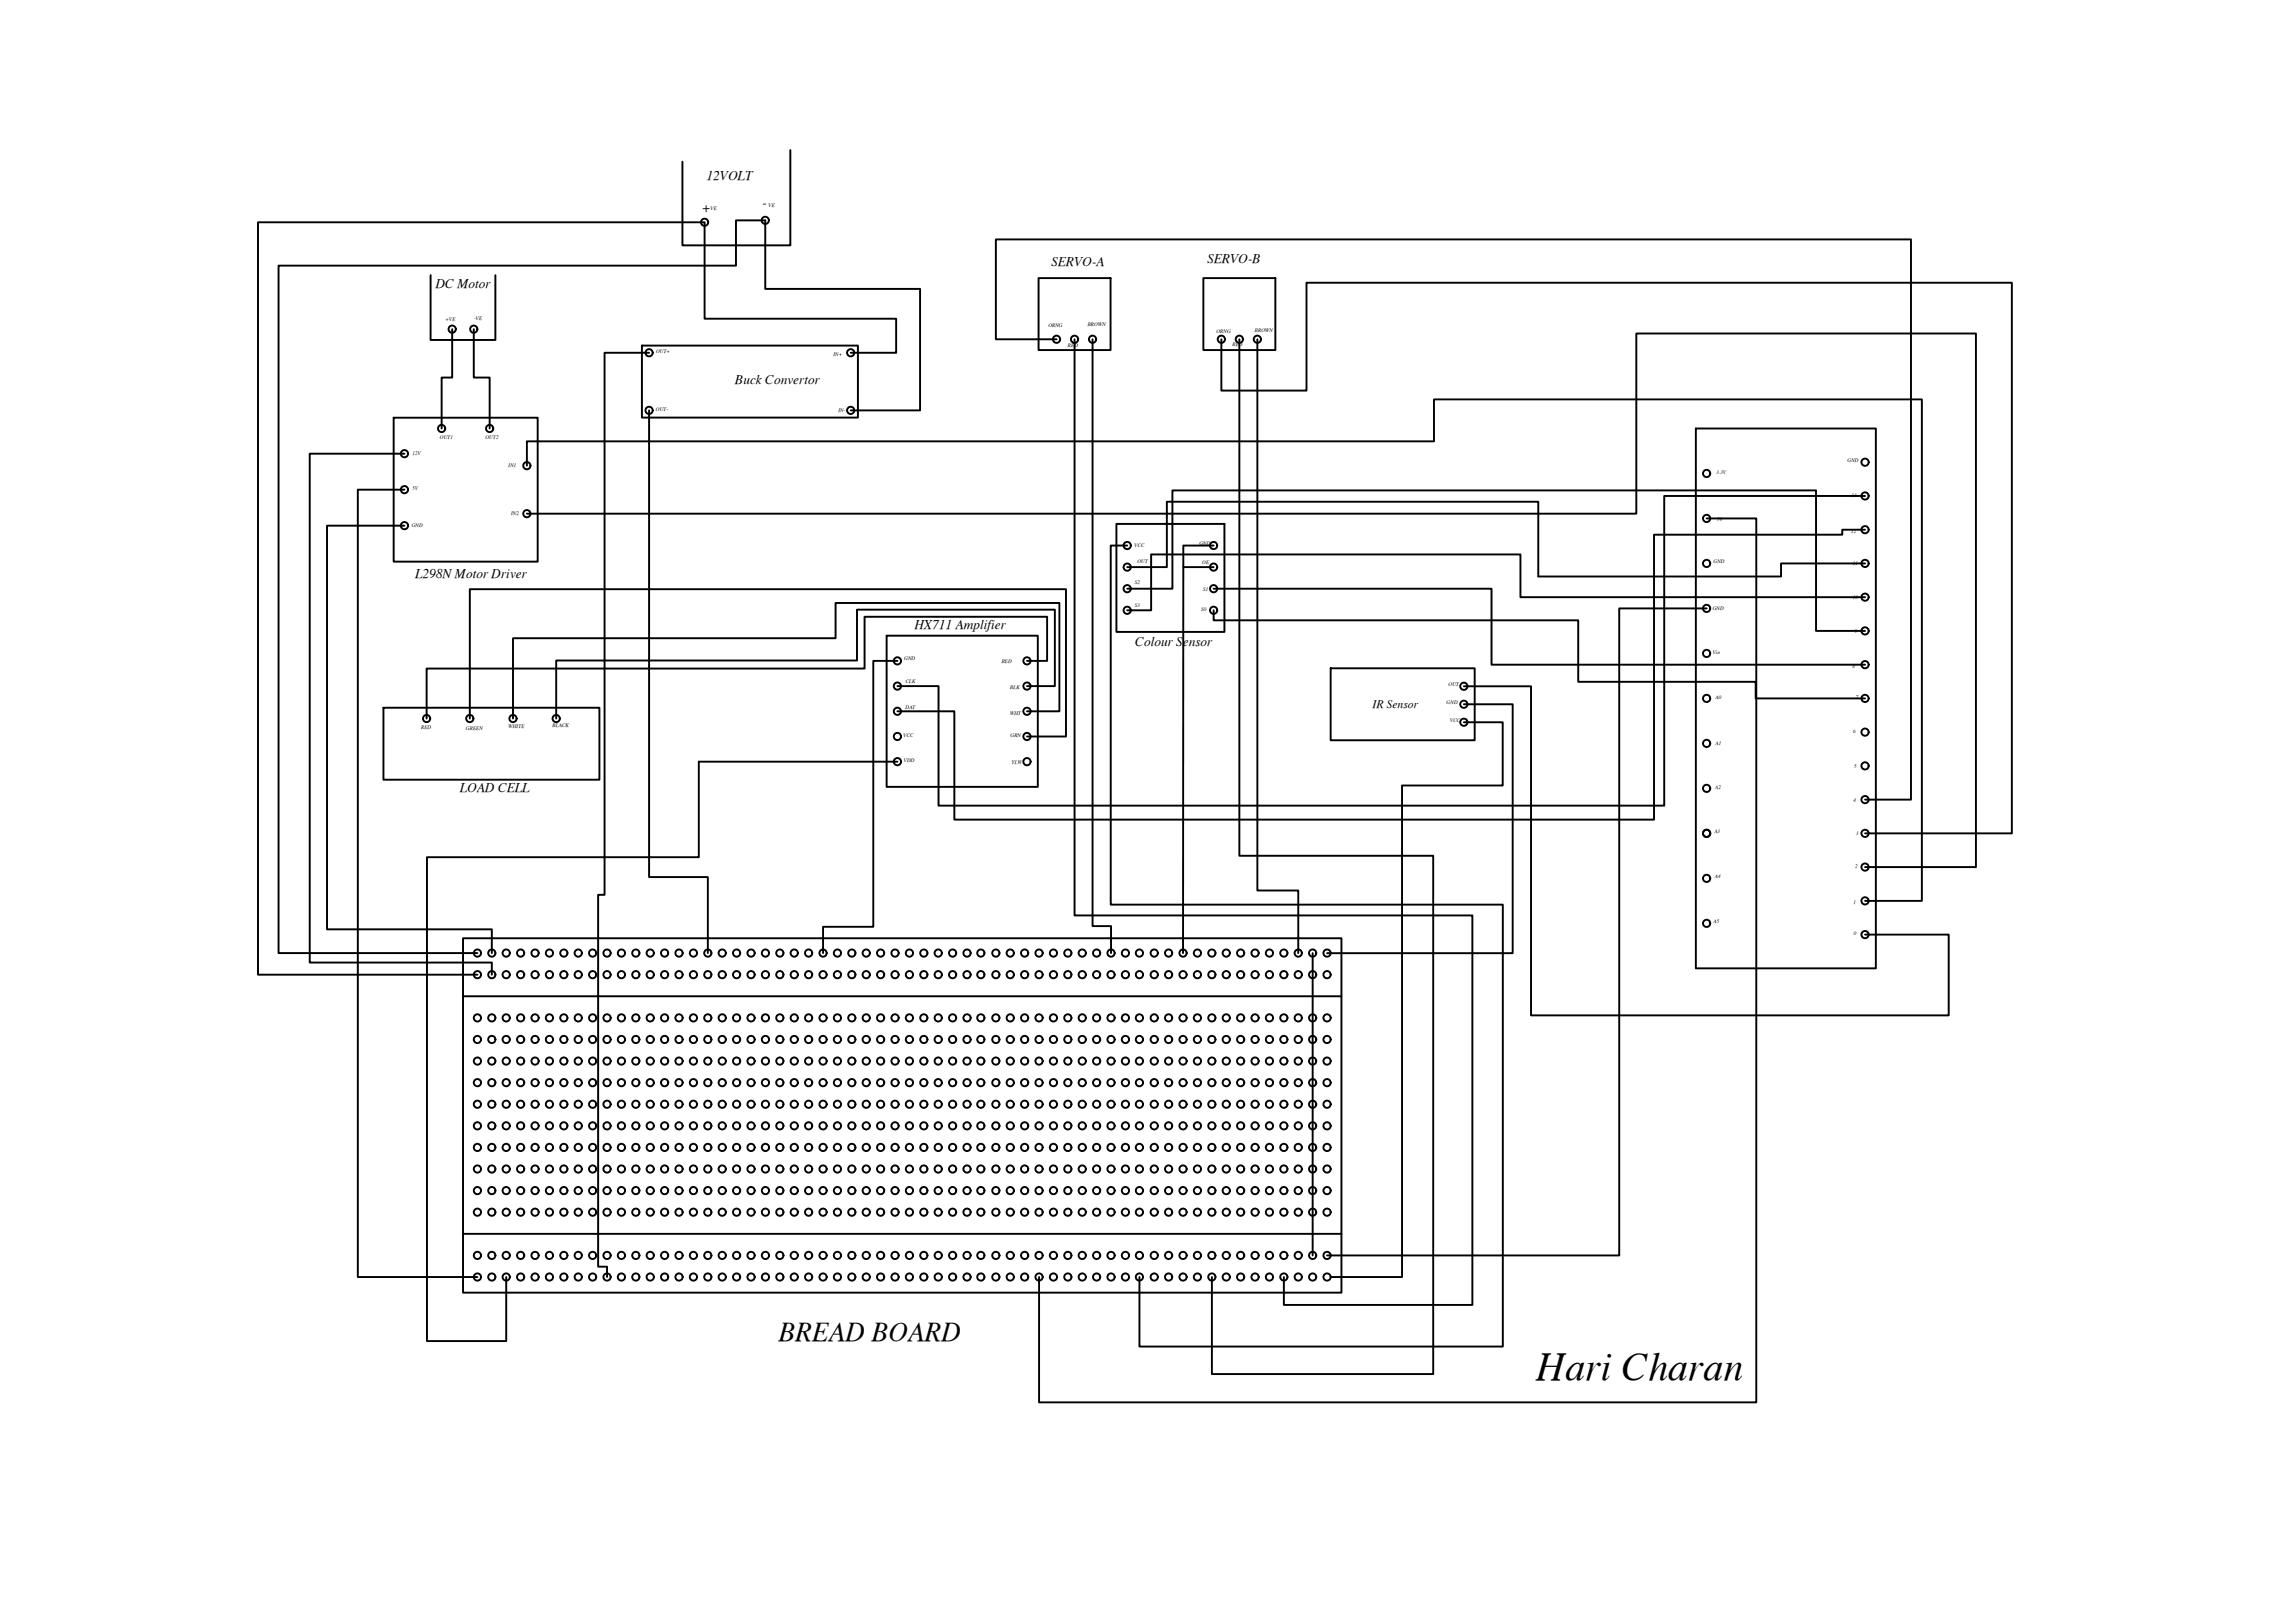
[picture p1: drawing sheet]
<svg xmlns="http://www.w3.org/2000/svg" width="297mm" height="210mm" viewBox="0 0 297 210" stroke-linecap="round" stroke-linejoin="round" font-family="sans-serif">
<defs><g id="words">
<text font-size="5.1" x="198.8" y="178.6">Hari Charan</text>
<text font-size="3.5" x="100.8" y="173.6">BREAD BOARD</text>
<g font-size="1.7">
<text x="91.5" y="23.4">12VOLT</text>
<text x="90.8" y="27.4">+</text>
<text x="98.6" y="26.8">-</text>
<text x="136" y="34.4">SERVO-A</text>
<text x="156.2" y="34.1">SERVO-B</text>
<text x="56.4" y="37.2">DC Motor</text>
<text x="95.1" y="49.7">Buck Convertor</text>
<text x="53.7" y="74.8">L298N Motor Driver</text>
<text x="118.3" y="81.4">HX711 Amplifier</text>
<text x="146.9" y="83.6">Colour Sensor</text>
<text x="59.5" y="102.5">LOAD CELL</text>
</g>
<text font-size="1.5" x="177.6" y="91.7">IR Sensor</text>
<g font-size=".7">
<text x="91.9" y="27.1">VE</text>
<text x="99.4" y="26.7">VE</text>
<text x="57.6" y="41.5">+VE</text>
<text x="61.3" y="41.4">-VE</text>
<text x="84.9" y="45.7">OUT+</text>
<text x="107.8" y="46">IN+</text>
<text x="135.6" y="42.3">ORNG</text>
<text x="138.2" y="44.9">RED</text>
<text x="140.7" y="42.2">BROWN</text>
<text x="157.4" y="43">ORNG</text>
<text x="159.4" y="44.8">RED</text>
<text x="162.3" y="42.9">BROWN</text>
<text x="84.9" y="53.2">OUT-</text>
<text x="108.5" y="53.3">IN-</text>
<text x="53.4" y="58.8">12V</text>
<text x="56.9" y="56.8">OUT1</text>
<text x="62.8" y="56.8">OUT2</text>
<text x="239" y="59.9">GND</text>
<text x="53.3" y="63.5">5V</text>
<text x="65.8" y="60.5">IN1</text>
<text x="222.1" y="61.3">3.3V</text>
<text x="239.6" y="64.4">13</text>
<text x="53.3" y="68.1">GND</text>
<text x="66.1" y="66.6">IN2</text>
<text x="146.8" y="70.8">VCC</text>
<text x="155.2" y="70.5">GND</text>
<text x="222.1" y="67.5">5V</text>
<text x="239.5" y="68.9">12</text>
<text x="146.8" y="75.6">S2</text>
<text x="147.2" y="72.9">OUT</text>
<text x="155.5" y="73">OE</text>
<text x="155.7" y="76.4">S1</text>
<text x="221.7" y="72.8">GND</text>
<text x="239.7" y="77.5">10</text>
<text x="239.7" y="73.1">11</text>
<text x="146.8" y="78.5">S3</text>
<text x="155.4" y="79.1">S0</text>
<text x="221.6" y="78.9">GND</text>
<text x="239.9" y="81.9">9</text>
<text x="117" y="85.4">GND</text>
<text x="117.2" y="88.4">CLK</text>
<text x="129.6" y="85.8">RED</text>
<text x="130.7" y="89.2">BLK</text>
<text x="187.4" y="88.8">OUT</text>
<text x="221.6" y="84.6">Vin</text>
<text x="239.7" y="86.5">8</text>
<text x="54.5" y="94.4">RED</text>
<text x="60.3" y="94.4">GREEN</text>
<text x="65.8" y="94.2">WHITE</text>
<text x="71.5" y="94.1">BLACK</text>
<text x="116.9" y="95.4">VCC</text>
<text x="117.1" y="91.8">DAT</text>
<text x="130.7" y="92.5">WHT</text>
<text x="130.7" y="95.4">GRN</text>
<text x="187.2" y="91.1">GND</text>
<text x="187.6" y="93.5">VCC</text>
<text x="221.9" y="90.5">A0</text>
<text x="239.7" y="94.8">6</text>
<text x="240.1" y="90.5">7</text>
<text x="116.9" y="98.6">VDD</text>
<text x="130.9" y="98.9">YLW</text>
<text x="221.9" y="96.4">A1</text>
<text x="239.9" y="99.4">5</text>
<text x="221.8" y="107.8">A3</text>
<text x="221.9" y="102.1">A2</text>
<text x="239.8" y="103.7">4</text>
<text x="221.9" y="113.6">A4</text>
<text x="240" y="112.3">2</text>
<text x="240.1" y="108.1">3</text>
<text x="221.7" y="119.5">A5</text>
<text x="239.8" y="116.9">1</text>
<text x="239.9" y="121">0</text>
</g>
</g></defs>
<!-- layer: 0 -->
<g fill="none" stroke="#000" stroke-width=".25">
<path d="M102.2 19.4v12.4h-13.9v-10.9M55.7 35.6v8.4h8.4v-8.4M134.4 36h9.3v9.3h-9.3zM155.7 36h9.3v9.3h-9.3zM50.9 54.1h18.7v18.6h-18.7zM52.3 58.7h-12.2v65.9h23.5v1.5M58.5 42.6v6.3h-1.4v6.6M61.3 42.6v6.3h2v6.6M83 44.7h28v9.3h-28zM84 45.7h-5.8v70.1h-.8v48.1h1.1v1.4M84 53.1v60.4h7.6v9.8M110.1 53.1h8.9v-15.7h-20v-8.9h-3.8v5.9h-59.2v88.9h25.8"/>
<path d="M110.1 45.7h5.8v-4.5h-24.7v-12.4h-57.8v97.3h28.4M136.7 43.9h-7.9v-12.9h118.4v72.5h-5.9M139 43.9v74.6h51.5v50.4h-24.4v-3.6M141.3 43.9v75.9h2.4v3.5M158 43.9v6.6h11v-13.9h91.3v71.2h-19M160.3 43.9v66.8h25.1v67.1h-28.6v-12.5M162.7 43.9v71.3h5.3v8.1M219.4 55.5h23.3v69.8h-23.3zM52.3 68h-10v52.3h21.3v3M52.3 63.4h-6v101.9h15.5M68.2 60.3v-3.2h117.3v-5.4h63.1v64.9h-7.3M68.2 66.5h143.5v-23.3h43.9v69h-14.3"/>
<path d="M144.4 67.8h14v14h-14zM145.8 70.6h-2.1v46.5h50.7v57.2h-47v-9M145.8 76.2h5.9v-12.7h83.2v18.1h6.4M153.1 73.4h3.9M157 70.6h-3.9v52.7M157 76.2h36v9.8h48.3M157 79v1.3h47.2v7.9h22.9v2.2h14.2M220.8 78.7h-11.3v83.8h-37.8M220.8 67.1h6.4v114.4h-92.8v-16.2M241.3 68.6h-3v.6h-24.3v36.9h-90.5v-14h-7.4M241.3 64.2h-26v40.1h-93.9v-15.5h-5.3M241.3 72.9h-10.9v1.7h-31.4v-9.7h-48v8.5h-5.2"/>
<path d="M241.3 77.3h-44.6v-5.5h-47.8v7.2h-3.1M49.6 91.6h27.9v9.3h-27.9zM60.8 93v-16.8h77.1v19.1h-5M114.7 82.3h19.6v19.5h-19.6zM116.1 98.6h-25.7v12.3h-35.2v62.6h10.3v-8.2M116.1 85.5h-3.1v34.4h-6.5v3.4M132.9 85.5h2.6v-5.7h-23.6v6.7h-56.7v6.5M132.9 88.8h3.6v-9.9h-25.6v6.6h-38.9v7.5M132.9 92.1h4.2v-14.1h-29v4.6h-41.7v10.4M172.2 86.5h18.6v9.3h-18.6zM189.4 88.8h8.7v42.6h54v-10.5h-10.8M189.4 93.5h5v8.1h-13v63.7h-9.2"/>
<path d="M189.4 91.1h6.3v32.3h-24M59.9 128.9h113.6v30.8h-113.6zM59.9 128.9v-7.5h113.6v7.5M169.8 123.3v39.2M59.9 159.7v7.6h113.6v-7.6"/>
<circle cx="91.2" cy="28.8" r=".47"/>
<circle cx="99" cy="28.5" r=".47"/>
<circle cx="52.3" cy="58.7" r=".47"/>
<circle cx="57.1" cy="55.5" r=".47"/>
<circle cx="58.5" cy="42.6" r=".47"/>
<circle cx="61.3" cy="42.6" r=".47"/>
<circle cx="63.3" cy="55.5" r=".47"/>
<circle cx="84" cy="53.1" r=".47"/>
<circle cx="84" cy="45.7" r=".47"/>
<circle cx="110.1" cy="45.7" r=".47"/>
<circle cx="110.1" cy="53.1" r=".47"/>
<circle cx="136.7" cy="43.9" r=".47"/>
<circle cx="139" cy="43.9" r=".47"/>
<circle cx="141.3" cy="43.9" r=".47"/>
<circle cx="158" cy="43.9" r=".47"/>
<circle cx="160.3" cy="43.9" r=".47"/>
<circle cx="162.7" cy="43.9" r=".47"/>
<circle cx="241.3" cy="59.8" r=".47"/>
<circle cx="52.3" cy="68" r=".47"/>
<circle cx="52.3" cy="63.4" r=".47"/>
<circle cx="68.2" cy="66.5" r=".47"/>
<circle cx="68.2" cy="60.3" r=".47"/>
<circle cx="145.8" cy="76.2" r=".47"/>
<circle cx="145.8" cy="79" r=".47"/>
<circle cx="145.8" cy="73.4" r=".47"/>
<circle cx="145.8" cy="70.6" r=".47"/>
<circle cx="157" cy="76.2" r=".47"/>
<circle cx="157" cy="79" r=".47"/>
<circle cx="157" cy="70.6" r=".47"/>
<circle cx="157" cy="73.4" r=".47"/>
<circle cx="220.8" cy="61.3" r=".47"/>
<circle cx="220.8" cy="78.7" r=".47"/>
<circle cx="220.8" cy="67.1" r=".47"/>
<circle cx="220.8" cy="72.9" r=".47"/>
<circle cx="241.3" cy="64.2" r=".47"/>
<circle cx="241.3" cy="72.9" r=".47"/>
<circle cx="241.3" cy="77.3" r=".47"/>
<circle cx="241.3" cy="68.5" r=".47"/>
<circle cx="55.2" cy="93" r=".47"/>
<circle cx="60.8" cy="93" r=".47"/>
<circle cx="66.4" cy="93" r=".47"/>
<circle cx="72" cy="93" r=".47"/>
<circle cx="116.1" cy="92" r=".47"/>
<circle cx="116.1" cy="85.5" r=".47"/>
<circle cx="116.1" cy="88.8" r=".47"/>
<circle cx="116.1" cy="95.3" r=".47"/>
<circle cx="116.1" cy="98.6" r=".47"/>
<circle cx="132.9" cy="85.5" r=".47"/>
<circle cx="132.9" cy="92" r=".47"/>
<circle cx="132.9" cy="88.8" r=".47"/>
<circle cx="132.9" cy="95.3" r=".47"/>
<circle cx="132.9" cy="98.6" r=".47"/>
<circle cx="189.4" cy="91.1" r=".47"/>
<circle cx="189.4" cy="88.8" r=".47"/>
<circle cx="189.4" cy="93.5" r=".47"/>
<circle cx="220.8" cy="84.6" r=".47"/>
<circle cx="220.8" cy="96.2" r=".47"/>
<circle cx="220.8" cy="90.4" r=".47"/>
<circle cx="241.3" cy="94.7" r=".47"/>
<circle cx="241.3" cy="81.6" r=".47"/>
<circle cx="241.3" cy="90.4" r=".47"/>
<circle cx="241.3" cy="99.1" r=".47"/>
<circle cx="241.3" cy="86" r=".47"/>
<circle cx="220.8" cy="119.5" r=".47"/>
<circle cx="220.8" cy="102" r=".47"/>
<circle cx="220.8" cy="113.7" r=".47"/>
<circle cx="220.8" cy="107.8" r=".47"/>
<circle cx="241.3" cy="112.2" r=".47"/>
<circle cx="241.3" cy="103.5" r=".47"/>
<circle cx="241.3" cy="107.8" r=".47"/>
<circle cx="241.3" cy="116.6" r=".47"/>
<circle cx="61.8" cy="123.3" r=".47"/>
<circle cx="61.8" cy="137.3" r=".47"/>
<circle cx="61.8" cy="126.1" r=".47"/>
<circle cx="61.8" cy="134.5" r=".47"/>
<circle cx="61.8" cy="131.7" r=".47"/>
<circle cx="63.6" cy="137.3" r=".47"/>
<circle cx="63.6" cy="126.1" r=".47"/>
<circle cx="63.6" cy="134.5" r=".47"/>
<circle cx="63.6" cy="123.3" r=".47"/>
<circle cx="63.6" cy="131.7" r=".47"/>
<circle cx="65.5" cy="131.7" r=".47"/>
<circle cx="65.5" cy="134.5" r=".47"/>
<circle cx="65.5" cy="137.3" r=".47"/>
<circle cx="65.5" cy="123.3" r=".47"/>
<circle cx="65.5" cy="126.1" r=".47"/>
<circle cx="67.4" cy="134.5" r=".47"/>
<circle cx="67.4" cy="126.1" r=".47"/>
<circle cx="67.4" cy="123.3" r=".47"/>
<circle cx="67.4" cy="137.3" r=".47"/>
<circle cx="67.4" cy="131.7" r=".47"/>
<circle cx="69.2" cy="123.3" r=".47"/>
<circle cx="69.2" cy="126.1" r=".47"/>
<circle cx="69.2" cy="131.7" r=".47"/>
<circle cx="69.2" cy="134.5" r=".47"/>
<circle cx="69.2" cy="137.3" r=".47"/>
<circle cx="71.1" cy="123.3" r=".47"/>
<circle cx="71.1" cy="134.5" r=".47"/>
<circle cx="71.1" cy="137.3" r=".47"/>
<circle cx="71.1" cy="126.1" r=".47"/>
<circle cx="71.1" cy="131.7" r=".47"/>
<circle cx="72.9" cy="123.3" r=".47"/>
<circle cx="72.9" cy="137.3" r=".47"/>
<circle cx="72.9" cy="134.5" r=".47"/>
<circle cx="72.9" cy="131.7" r=".47"/>
<circle cx="72.9" cy="126.1" r=".47"/>
<circle cx="74.8" cy="134.5" r=".47"/>
<circle cx="74.8" cy="137.3" r=".47"/>
<circle cx="74.8" cy="131.7" r=".47"/>
<circle cx="74.8" cy="126.1" r=".47"/>
<circle cx="74.8" cy="123.3" r=".47"/>
<circle cx="76.7" cy="123.3" r=".47"/>
<circle cx="76.7" cy="131.7" r=".47"/>
<circle cx="76.7" cy="134.5" r=".47"/>
<circle cx="76.7" cy="137.3" r=".47"/>
<circle cx="76.7" cy="126.1" r=".47"/>
<circle cx="78.5" cy="123.3" r=".47"/>
<circle cx="78.5" cy="126.1" r=".47"/>
<circle cx="78.5" cy="137.3" r=".47"/>
<circle cx="78.5" cy="131.7" r=".47"/>
<circle cx="78.5" cy="134.5" r=".47"/>
<circle cx="80.4" cy="134.5" r=".47"/>
<circle cx="80.4" cy="137.3" r=".47"/>
<circle cx="80.4" cy="123.3" r=".47"/>
<circle cx="80.4" cy="131.7" r=".47"/>
<circle cx="80.4" cy="126.1" r=".47"/>
<circle cx="82.3" cy="134.5" r=".47"/>
<circle cx="82.3" cy="131.7" r=".47"/>
<circle cx="82.3" cy="126.1" r=".47"/>
<circle cx="82.3" cy="123.3" r=".47"/>
<circle cx="82.3" cy="137.3" r=".47"/>
<circle cx="84.1" cy="137.3" r=".47"/>
<circle cx="84.1" cy="131.7" r=".47"/>
<circle cx="84.1" cy="123.3" r=".47"/>
<circle cx="84.1" cy="134.5" r=".47"/>
<circle cx="84.1" cy="126.1" r=".47"/>
<circle cx="86" cy="123.3" r=".47"/>
<circle cx="86" cy="134.5" r=".47"/>
<circle cx="86" cy="137.3" r=".47"/>
<circle cx="86" cy="131.7" r=".47"/>
<circle cx="86" cy="126.1" r=".47"/>
<circle cx="87.8" cy="123.3" r=".47"/>
<circle cx="87.8" cy="131.7" r=".47"/>
<circle cx="87.8" cy="137.3" r=".47"/>
<circle cx="87.8" cy="134.5" r=".47"/>
<circle cx="87.8" cy="126.1" r=".47"/>
<circle cx="89.7" cy="137.3" r=".47"/>
<circle cx="89.7" cy="126.1" r=".47"/>
<circle cx="89.7" cy="131.7" r=".47"/>
<circle cx="89.7" cy="134.5" r=".47"/>
<circle cx="89.7" cy="123.3" r=".47"/>
<circle cx="91.6" cy="137.3" r=".47"/>
<circle cx="91.6" cy="123.3" r=".47"/>
<circle cx="91.6" cy="131.7" r=".47"/>
<circle cx="91.6" cy="126.1" r=".47"/>
<circle cx="91.6" cy="134.5" r=".47"/>
<circle cx="93.4" cy="137.3" r=".47"/>
<circle cx="93.4" cy="126.1" r=".47"/>
<circle cx="93.4" cy="123.3" r=".47"/>
<circle cx="93.4" cy="134.5" r=".47"/>
<circle cx="93.4" cy="131.7" r=".47"/>
<circle cx="95.3" cy="126.1" r=".47"/>
<circle cx="95.3" cy="134.5" r=".47"/>
<circle cx="95.3" cy="123.3" r=".47"/>
<circle cx="95.3" cy="131.7" r=".47"/>
<circle cx="95.3" cy="137.3" r=".47"/>
<circle cx="97.2" cy="137.3" r=".47"/>
<circle cx="97.2" cy="126.1" r=".47"/>
<circle cx="97.2" cy="134.5" r=".47"/>
<circle cx="97.2" cy="123.3" r=".47"/>
<circle cx="97.2" cy="131.7" r=".47"/>
<circle cx="99" cy="123.3" r=".47"/>
<circle cx="99" cy="126.1" r=".47"/>
<circle cx="99" cy="134.5" r=".47"/>
<circle cx="99" cy="137.3" r=".47"/>
<circle cx="99" cy="131.7" r=".47"/>
<circle cx="100.9" cy="137.3" r=".47"/>
<circle cx="100.9" cy="126.1" r=".47"/>
<circle cx="100.9" cy="123.3" r=".47"/>
<circle cx="100.9" cy="134.5" r=".47"/>
<circle cx="100.9" cy="131.7" r=".47"/>
<circle cx="102.8" cy="137.3" r=".47"/>
<circle cx="102.8" cy="123.3" r=".47"/>
<circle cx="102.8" cy="134.5" r=".47"/>
<circle cx="102.8" cy="126.1" r=".47"/>
<circle cx="102.8" cy="131.7" r=".47"/>
<circle cx="104.6" cy="134.5" r=".47"/>
<circle cx="104.6" cy="126.1" r=".47"/>
<circle cx="104.6" cy="131.7" r=".47"/>
<circle cx="104.6" cy="137.3" r=".47"/>
<circle cx="104.6" cy="123.3" r=".47"/>
<circle cx="106.5" cy="137.3" r=".47"/>
<circle cx="106.5" cy="126.1" r=".47"/>
<circle cx="106.5" cy="134.5" r=".47"/>
<circle cx="106.5" cy="123.3" r=".47"/>
<circle cx="106.5" cy="131.7" r=".47"/>
<circle cx="108.3" cy="134.5" r=".47"/>
<circle cx="108.3" cy="126.1" r=".47"/>
<circle cx="108.3" cy="123.3" r=".47"/>
<circle cx="108.3" cy="131.7" r=".47"/>
<circle cx="108.3" cy="137.3" r=".47"/>
<circle cx="110.2" cy="123.3" r=".47"/>
<circle cx="110.2" cy="134.5" r=".47"/>
<circle cx="110.2" cy="126.1" r=".47"/>
<circle cx="110.2" cy="131.7" r=".47"/>
<circle cx="110.2" cy="137.3" r=".47"/>
<circle cx="112.1" cy="131.7" r=".47"/>
<circle cx="112.1" cy="123.3" r=".47"/>
<circle cx="112.1" cy="134.5" r=".47"/>
<circle cx="112.1" cy="137.3" r=".47"/>
<circle cx="112.1" cy="126.1" r=".47"/>
<circle cx="113.9" cy="126.1" r=".47"/>
<circle cx="113.9" cy="134.5" r=".47"/>
<circle cx="113.9" cy="137.3" r=".47"/>
<circle cx="113.9" cy="123.3" r=".47"/>
<circle cx="113.9" cy="131.7" r=".47"/>
<circle cx="115.8" cy="123.3" r=".47"/>
<circle cx="115.8" cy="134.5" r=".47"/>
<circle cx="115.8" cy="137.3" r=".47"/>
<circle cx="115.8" cy="126.1" r=".47"/>
<circle cx="115.8" cy="131.7" r=".47"/>
<circle cx="117.7" cy="134.5" r=".47"/>
<circle cx="117.7" cy="131.7" r=".47"/>
<circle cx="117.7" cy="137.3" r=".47"/>
<circle cx="117.7" cy="123.3" r=".47"/>
<circle cx="117.7" cy="126.1" r=".47"/>
<circle cx="119.5" cy="131.7" r=".47"/>
<circle cx="119.5" cy="134.5" r=".47"/>
<circle cx="119.5" cy="137.3" r=".47"/>
<circle cx="119.5" cy="123.3" r=".47"/>
<circle cx="119.5" cy="126.1" r=".47"/>
<circle cx="121.4" cy="137.3" r=".47"/>
<circle cx="121.4" cy="123.3" r=".47"/>
<circle cx="121.4" cy="126.1" r=".47"/>
<circle cx="121.4" cy="131.7" r=".47"/>
<circle cx="121.4" cy="134.5" r=".47"/>
<circle cx="123.2" cy="134.5" r=".47"/>
<circle cx="123.2" cy="126.1" r=".47"/>
<circle cx="123.2" cy="123.3" r=".47"/>
<circle cx="123.2" cy="131.7" r=".47"/>
<circle cx="123.2" cy="137.3" r=".47"/>
<circle cx="125.1" cy="126.1" r=".47"/>
<circle cx="125.1" cy="134.5" r=".47"/>
<circle cx="125.1" cy="137.3" r=".47"/>
<circle cx="125.1" cy="131.7" r=".47"/>
<circle cx="125.1" cy="123.3" r=".47"/>
<circle cx="126.9" cy="123.3" r=".47"/>
<circle cx="126.9" cy="131.7" r=".47"/>
<circle cx="126.9" cy="134.5" r=".47"/>
<circle cx="126.9" cy="137.3" r=".47"/>
<circle cx="126.9" cy="126.1" r=".47"/>
<circle cx="128.8" cy="137.3" r=".47"/>
<circle cx="128.8" cy="123.3" r=".47"/>
<circle cx="128.8" cy="126.1" r=".47"/>
<circle cx="128.8" cy="134.5" r=".47"/>
<circle cx="128.8" cy="131.7" r=".47"/>
<circle cx="130.7" cy="137.3" r=".47"/>
<circle cx="130.7" cy="123.3" r=".47"/>
<circle cx="130.7" cy="131.7" r=".47"/>
<circle cx="130.7" cy="126.1" r=".47"/>
<circle cx="130.7" cy="134.5" r=".47"/>
<circle cx="132.6" cy="123.3" r=".47"/>
<circle cx="132.6" cy="134.5" r=".47"/>
<circle cx="132.6" cy="137.3" r=".47"/>
<circle cx="132.6" cy="126.1" r=".47"/>
<circle cx="132.6" cy="131.7" r=".47"/>
<circle cx="134.4" cy="137.3" r=".47"/>
<circle cx="134.4" cy="123.3" r=".47"/>
<circle cx="134.4" cy="126.1" r=".47"/>
<circle cx="134.4" cy="134.5" r=".47"/>
<circle cx="134.4" cy="131.7" r=".47"/>
<circle cx="136.3" cy="137.3" r=".47"/>
<circle cx="136.3" cy="134.5" r=".47"/>
<circle cx="136.3" cy="123.3" r=".47"/>
<circle cx="136.3" cy="131.7" r=".47"/>
<circle cx="136.3" cy="126.1" r=".47"/>
<circle cx="138.1" cy="126.1" r=".47"/>
<circle cx="138.1" cy="123.3" r=".47"/>
<circle cx="138.1" cy="134.5" r=".47"/>
<circle cx="138.1" cy="137.3" r=".47"/>
<circle cx="138.1" cy="131.7" r=".47"/>
<circle cx="140" cy="123.3" r=".47"/>
<circle cx="140" cy="134.5" r=".47"/>
<circle cx="140" cy="137.3" r=".47"/>
<circle cx="140" cy="126.1" r=".47"/>
<circle cx="140" cy="131.7" r=".47"/>
<circle cx="141.9" cy="134.5" r=".47"/>
<circle cx="141.9" cy="126.1" r=".47"/>
<circle cx="141.9" cy="123.3" r=".47"/>
<circle cx="141.9" cy="131.7" r=".47"/>
<circle cx="141.9" cy="137.3" r=".47"/>
<circle cx="143.7" cy="126.1" r=".47"/>
<circle cx="143.7" cy="131.7" r=".47"/>
<circle cx="143.7" cy="123.3" r=".47"/>
<circle cx="143.7" cy="134.5" r=".47"/>
<circle cx="143.7" cy="137.3" r=".47"/>
<circle cx="145.6" cy="137.3" r=".47"/>
<circle cx="145.6" cy="131.7" r=".47"/>
<circle cx="145.6" cy="126.1" r=".47"/>
<circle cx="145.6" cy="134.5" r=".47"/>
<circle cx="145.6" cy="123.3" r=".47"/>
<circle cx="147.4" cy="123.3" r=".47"/>
<circle cx="147.4" cy="137.3" r=".47"/>
<circle cx="147.4" cy="131.7" r=".47"/>
<circle cx="147.4" cy="134.5" r=".47"/>
<circle cx="147.4" cy="126.1" r=".47"/>
<circle cx="149.3" cy="131.7" r=".47"/>
<circle cx="149.3" cy="123.3" r=".47"/>
<circle cx="149.3" cy="134.5" r=".47"/>
<circle cx="149.3" cy="137.3" r=".47"/>
<circle cx="149.3" cy="126.1" r=".47"/>
<circle cx="151.2" cy="137.3" r=".47"/>
<circle cx="151.2" cy="134.5" r=".47"/>
<circle cx="151.2" cy="131.7" r=".47"/>
<circle cx="151.2" cy="126.1" r=".47"/>
<circle cx="151.2" cy="123.3" r=".47"/>
<circle cx="153" cy="137.3" r=".47"/>
<circle cx="153" cy="123.3" r=".47"/>
<circle cx="153" cy="134.5" r=".47"/>
<circle cx="153" cy="131.7" r=".47"/>
<circle cx="153" cy="126.1" r=".47"/>
<circle cx="154.9" cy="134.5" r=".47"/>
<circle cx="154.9" cy="131.7" r=".47"/>
<circle cx="154.9" cy="123.3" r=".47"/>
<circle cx="154.9" cy="126.1" r=".47"/>
<circle cx="154.9" cy="137.3" r=".47"/>
<circle cx="156.8" cy="137.3" r=".47"/>
<circle cx="156.8" cy="123.3" r=".47"/>
<circle cx="156.8" cy="134.5" r=".47"/>
<circle cx="156.8" cy="131.7" r=".47"/>
<circle cx="156.8" cy="126.1" r=".47"/>
<circle cx="158.6" cy="137.3" r=".47"/>
<circle cx="158.6" cy="131.7" r=".47"/>
<circle cx="158.6" cy="134.5" r=".47"/>
<circle cx="158.6" cy="123.3" r=".47"/>
<circle cx="158.6" cy="126.1" r=".47"/>
<circle cx="160.5" cy="123.3" r=".47"/>
<circle cx="160.5" cy="134.5" r=".47"/>
<circle cx="160.5" cy="126.1" r=".47"/>
<circle cx="160.5" cy="137.3" r=".47"/>
<circle cx="160.5" cy="131.7" r=".47"/>
<circle cx="162.4" cy="134.5" r=".47"/>
<circle cx="162.4" cy="137.3" r=".47"/>
<circle cx="162.4" cy="123.3" r=".47"/>
<circle cx="162.4" cy="131.7" r=".47"/>
<circle cx="162.4" cy="126.1" r=".47"/>
<circle cx="164.2" cy="134.5" r=".47"/>
<circle cx="164.2" cy="123.3" r=".47"/>
<circle cx="164.2" cy="126.1" r=".47"/>
<circle cx="164.2" cy="137.3" r=".47"/>
<circle cx="164.2" cy="131.7" r=".47"/>
<circle cx="166.1" cy="126.1" r=".47"/>
<circle cx="166.1" cy="123.3" r=".47"/>
<circle cx="166.1" cy="131.7" r=".47"/>
<circle cx="166.1" cy="134.5" r=".47"/>
<circle cx="166.1" cy="137.3" r=".47"/>
<circle cx="168" cy="126.1" r=".47"/>
<circle cx="168" cy="134.5" r=".47"/>
<circle cx="168" cy="123.3" r=".47"/>
<circle cx="168" cy="137.3" r=".47"/>
<circle cx="168" cy="131.7" r=".47"/>
<circle cx="169.8" cy="126.1" r=".47"/>
<circle cx="169.8" cy="123.3" r=".47"/>
<circle cx="169.8" cy="131.7" r=".47"/>
<circle cx="169.8" cy="134.5" r=".47"/>
<circle cx="169.8" cy="137.3" r=".47"/>
<circle cx="171.7" cy="131.7" r=".47"/>
<circle cx="171.7" cy="137.3" r=".47"/>
<circle cx="171.7" cy="123.3" r=".47"/>
<circle cx="171.7" cy="134.5" r=".47"/>
<circle cx="171.7" cy="126.1" r=".47"/>
<circle cx="241.3" cy="120.9" r=".47"/>
<circle cx="61.8" cy="154.1" r=".47"/>
<circle cx="61.8" cy="140.1" r=".47"/>
<circle cx="61.8" cy="151.3" r=".47"/>
<circle cx="61.8" cy="156.9" r=".47"/>
<circle cx="61.8" cy="142.9" r=".47"/>
<circle cx="61.8" cy="148.5" r=".47"/>
<circle cx="61.8" cy="145.7" r=".47"/>
<circle cx="63.6" cy="156.9" r=".47"/>
<circle cx="63.6" cy="140.1" r=".47"/>
<circle cx="63.6" cy="148.5" r=".47"/>
<circle cx="63.6" cy="151.3" r=".47"/>
<circle cx="63.6" cy="154.1" r=".47"/>
<circle cx="63.6" cy="145.7" r=".47"/>
<circle cx="63.6" cy="142.9" r=".47"/>
<circle cx="65.5" cy="142.9" r=".47"/>
<circle cx="65.5" cy="148.5" r=".47"/>
<circle cx="65.5" cy="140.1" r=".47"/>
<circle cx="65.5" cy="145.7" r=".47"/>
<circle cx="65.5" cy="151.3" r=".47"/>
<circle cx="65.5" cy="154.1" r=".47"/>
<circle cx="65.5" cy="156.9" r=".47"/>
<circle cx="67.4" cy="156.9" r=".47"/>
<circle cx="67.4" cy="140.1" r=".47"/>
<circle cx="67.4" cy="145.7" r=".47"/>
<circle cx="67.4" cy="154.1" r=".47"/>
<circle cx="67.4" cy="148.5" r=".47"/>
<circle cx="67.4" cy="151.3" r=".47"/>
<circle cx="67.4" cy="142.9" r=".47"/>
<circle cx="69.2" cy="140.1" r=".47"/>
<circle cx="69.2" cy="142.9" r=".47"/>
<circle cx="69.2" cy="145.7" r=".47"/>
<circle cx="69.2" cy="154.1" r=".47"/>
<circle cx="69.2" cy="148.5" r=".47"/>
<circle cx="69.2" cy="151.3" r=".47"/>
<circle cx="69.2" cy="156.9" r=".47"/>
<circle cx="71.1" cy="156.9" r=".47"/>
<circle cx="71.1" cy="140.1" r=".47"/>
<circle cx="71.1" cy="142.9" r=".47"/>
<circle cx="71.1" cy="148.5" r=".47"/>
<circle cx="71.1" cy="145.7" r=".47"/>
<circle cx="71.1" cy="154.1" r=".47"/>
<circle cx="71.1" cy="151.3" r=".47"/>
<circle cx="72.9" cy="140.1" r=".47"/>
<circle cx="72.9" cy="145.7" r=".47"/>
<circle cx="72.9" cy="156.9" r=".47"/>
<circle cx="72.9" cy="142.9" r=".47"/>
<circle cx="72.9" cy="151.3" r=".47"/>
<circle cx="72.9" cy="148.5" r=".47"/>
<circle cx="72.9" cy="154.1" r=".47"/>
<circle cx="74.8" cy="140.1" r=".47"/>
<circle cx="74.8" cy="156.9" r=".47"/>
<circle cx="74.8" cy="145.7" r=".47"/>
<circle cx="74.8" cy="151.3" r=".47"/>
<circle cx="74.8" cy="154.1" r=".47"/>
<circle cx="74.8" cy="142.9" r=".47"/>
<circle cx="74.8" cy="148.5" r=".47"/>
<circle cx="76.7" cy="140.1" r=".47"/>
<circle cx="76.7" cy="148.5" r=".47"/>
<circle cx="76.7" cy="156.9" r=".47"/>
<circle cx="76.7" cy="145.7" r=".47"/>
<circle cx="76.7" cy="154.1" r=".47"/>
<circle cx="76.7" cy="151.3" r=".47"/>
<circle cx="76.7" cy="142.9" r=".47"/>
<circle cx="78.5" cy="140.1" r=".47"/>
<circle cx="78.5" cy="156.9" r=".47"/>
<circle cx="78.5" cy="154.1" r=".47"/>
<circle cx="78.5" cy="142.9" r=".47"/>
<circle cx="78.5" cy="145.7" r=".47"/>
<circle cx="78.5" cy="151.3" r=".47"/>
<circle cx="78.5" cy="148.5" r=".47"/>
<circle cx="80.4" cy="140.1" r=".47"/>
<circle cx="80.4" cy="156.9" r=".47"/>
<circle cx="80.4" cy="142.9" r=".47"/>
<circle cx="80.4" cy="148.5" r=".47"/>
<circle cx="80.4" cy="145.7" r=".47"/>
<circle cx="80.4" cy="154.1" r=".47"/>
<circle cx="80.4" cy="151.3" r=".47"/>
<circle cx="82.3" cy="140.1" r=".47"/>
<circle cx="82.3" cy="145.7" r=".47"/>
<circle cx="82.3" cy="154.1" r=".47"/>
<circle cx="82.3" cy="156.9" r=".47"/>
<circle cx="82.3" cy="142.9" r=".47"/>
<circle cx="82.3" cy="148.5" r=".47"/>
<circle cx="82.3" cy="151.3" r=".47"/>
<circle cx="84.1" cy="154.1" r=".47"/>
<circle cx="84.1" cy="148.5" r=".47"/>
<circle cx="84.1" cy="142.9" r=".47"/>
<circle cx="84.1" cy="145.7" r=".47"/>
<circle cx="84.1" cy="151.3" r=".47"/>
<circle cx="84.1" cy="156.9" r=".47"/>
<circle cx="84.1" cy="140.1" r=".47"/>
<circle cx="86" cy="156.9" r=".47"/>
<circle cx="86" cy="154.1" r=".47"/>
<circle cx="86" cy="140.1" r=".47"/>
<circle cx="86" cy="142.9" r=".47"/>
<circle cx="86" cy="148.5" r=".47"/>
<circle cx="86" cy="145.7" r=".47"/>
<circle cx="86" cy="151.3" r=".47"/>
<circle cx="87.8" cy="140.1" r=".47"/>
<circle cx="87.8" cy="154.1" r=".47"/>
<circle cx="87.8" cy="142.9" r=".47"/>
<circle cx="87.8" cy="148.5" r=".47"/>
<circle cx="87.8" cy="145.7" r=".47"/>
<circle cx="87.8" cy="151.3" r=".47"/>
<circle cx="87.8" cy="156.9" r=".47"/>
<circle cx="89.7" cy="156.9" r=".47"/>
<circle cx="89.7" cy="148.5" r=".47"/>
<circle cx="89.7" cy="140.1" r=".47"/>
<circle cx="89.7" cy="145.7" r=".47"/>
<circle cx="89.7" cy="151.3" r=".47"/>
<circle cx="89.7" cy="154.1" r=".47"/>
<circle cx="89.7" cy="142.9" r=".47"/>
<circle cx="91.6" cy="151.3" r=".47"/>
<circle cx="91.6" cy="142.9" r=".47"/>
<circle cx="91.6" cy="148.5" r=".47"/>
<circle cx="91.6" cy="145.7" r=".47"/>
<circle cx="91.6" cy="154.1" r=".47"/>
<circle cx="91.6" cy="156.9" r=".47"/>
<circle cx="91.6" cy="140.1" r=".47"/>
<circle cx="93.4" cy="148.5" r=".47"/>
<circle cx="93.4" cy="140.1" r=".47"/>
<circle cx="93.4" cy="142.9" r=".47"/>
<circle cx="93.4" cy="145.7" r=".47"/>
<circle cx="93.4" cy="151.3" r=".47"/>
<circle cx="93.4" cy="154.1" r=".47"/>
<circle cx="93.4" cy="156.9" r=".47"/>
<circle cx="95.3" cy="154.1" r=".47"/>
<circle cx="95.3" cy="151.3" r=".47"/>
<circle cx="95.3" cy="156.9" r=".47"/>
<circle cx="95.3" cy="142.9" r=".47"/>
<circle cx="95.3" cy="140.1" r=".47"/>
<circle cx="95.3" cy="145.7" r=".47"/>
<circle cx="95.3" cy="148.5" r=".47"/>
<circle cx="97.2" cy="140.1" r=".47"/>
<circle cx="97.2" cy="156.9" r=".47"/>
<circle cx="97.2" cy="148.5" r=".47"/>
<circle cx="97.2" cy="154.1" r=".47"/>
<circle cx="97.2" cy="142.9" r=".47"/>
<circle cx="97.2" cy="145.7" r=".47"/>
<circle cx="97.2" cy="151.3" r=".47"/>
<circle cx="99" cy="156.9" r=".47"/>
<circle cx="99" cy="154.1" r=".47"/>
<circle cx="99" cy="148.5" r=".47"/>
<circle cx="99" cy="140.1" r=".47"/>
<circle cx="99" cy="142.9" r=".47"/>
<circle cx="99" cy="145.7" r=".47"/>
<circle cx="99" cy="151.3" r=".47"/>
<circle cx="100.9" cy="156.9" r=".47"/>
<circle cx="100.9" cy="140.1" r=".47"/>
<circle cx="100.9" cy="154.1" r=".47"/>
<circle cx="100.9" cy="145.7" r=".47"/>
<circle cx="100.9" cy="148.5" r=".47"/>
<circle cx="100.9" cy="151.3" r=".47"/>
<circle cx="100.9" cy="142.9" r=".47"/>
<circle cx="102.8" cy="156.9" r=".47"/>
<circle cx="102.8" cy="140.1" r=".47"/>
<circle cx="102.8" cy="148.5" r=".47"/>
<circle cx="102.8" cy="142.9" r=".47"/>
<circle cx="102.8" cy="145.7" r=".47"/>
<circle cx="102.8" cy="151.3" r=".47"/>
<circle cx="102.8" cy="154.1" r=".47"/>
<circle cx="104.6" cy="156.9" r=".47"/>
<circle cx="104.6" cy="140.1" r=".47"/>
<circle cx="104.6" cy="151.3" r=".47"/>
<circle cx="104.6" cy="148.5" r=".47"/>
<circle cx="104.6" cy="145.7" r=".47"/>
<circle cx="104.6" cy="154.1" r=".47"/>
<circle cx="104.6" cy="142.9" r=".47"/>
<circle cx="106.5" cy="140.1" r=".47"/>
<circle cx="106.5" cy="156.9" r=".47"/>
<circle cx="106.5" cy="148.5" r=".47"/>
<circle cx="106.5" cy="145.7" r=".47"/>
<circle cx="106.5" cy="151.3" r=".47"/>
<circle cx="106.5" cy="154.1" r=".47"/>
<circle cx="106.5" cy="142.9" r=".47"/>
<circle cx="108.3" cy="148.5" r=".47"/>
<circle cx="108.3" cy="140.1" r=".47"/>
<circle cx="108.3" cy="156.9" r=".47"/>
<circle cx="108.3" cy="151.3" r=".47"/>
<circle cx="108.3" cy="154.1" r=".47"/>
<circle cx="108.3" cy="145.7" r=".47"/>
<circle cx="108.3" cy="142.9" r=".47"/>
<circle cx="110.2" cy="145.7" r=".47"/>
<circle cx="110.2" cy="140.1" r=".47"/>
<circle cx="110.2" cy="154.1" r=".47"/>
<circle cx="110.2" cy="156.9" r=".47"/>
<circle cx="110.2" cy="142.9" r=".47"/>
<circle cx="110.2" cy="148.5" r=".47"/>
<circle cx="110.2" cy="151.3" r=".47"/>
<circle cx="112.1" cy="145.7" r=".47"/>
<circle cx="112.1" cy="140.1" r=".47"/>
<circle cx="112.1" cy="148.5" r=".47"/>
<circle cx="112.1" cy="142.9" r=".47"/>
<circle cx="112.1" cy="156.9" r=".47"/>
<circle cx="112.1" cy="151.3" r=".47"/>
<circle cx="112.1" cy="154.1" r=".47"/>
<circle cx="113.9" cy="156.9" r=".47"/>
<circle cx="113.9" cy="140.1" r=".47"/>
<circle cx="113.9" cy="148.5" r=".47"/>
<circle cx="113.9" cy="154.1" r=".47"/>
<circle cx="113.9" cy="145.7" r=".47"/>
<circle cx="113.9" cy="142.9" r=".47"/>
<circle cx="113.9" cy="151.3" r=".47"/>
<circle cx="115.8" cy="154.1" r=".47"/>
<circle cx="115.8" cy="140.1" r=".47"/>
<circle cx="115.8" cy="145.7" r=".47"/>
<circle cx="115.8" cy="148.5" r=".47"/>
<circle cx="115.8" cy="151.3" r=".47"/>
<circle cx="115.8" cy="156.9" r=".47"/>
<circle cx="115.8" cy="142.9" r=".47"/>
<circle cx="117.7" cy="156.9" r=".47"/>
<circle cx="117.7" cy="140.1" r=".47"/>
<circle cx="117.7" cy="142.9" r=".47"/>
<circle cx="117.7" cy="154.1" r=".47"/>
<circle cx="117.7" cy="145.7" r=".47"/>
<circle cx="117.7" cy="151.3" r=".47"/>
<circle cx="117.7" cy="148.5" r=".47"/>
<circle cx="119.5" cy="151.3" r=".47"/>
<circle cx="119.5" cy="154.1" r=".47"/>
<circle cx="119.5" cy="142.9" r=".47"/>
<circle cx="119.5" cy="148.5" r=".47"/>
<circle cx="119.5" cy="156.9" r=".47"/>
<circle cx="119.5" cy="140.1" r=".47"/>
<circle cx="119.5" cy="145.7" r=".47"/>
<circle cx="121.4" cy="145.7" r=".47"/>
<circle cx="121.4" cy="154.1" r=".47"/>
<circle cx="121.4" cy="156.9" r=".47"/>
<circle cx="121.4" cy="140.1" r=".47"/>
<circle cx="121.4" cy="148.5" r=".47"/>
<circle cx="121.4" cy="151.3" r=".47"/>
<circle cx="121.4" cy="142.9" r=".47"/>
<circle cx="123.2" cy="151.3" r=".47"/>
<circle cx="123.2" cy="142.9" r=".47"/>
<circle cx="123.2" cy="154.1" r=".47"/>
<circle cx="123.2" cy="156.9" r=".47"/>
<circle cx="123.2" cy="140.1" r=".47"/>
<circle cx="123.2" cy="148.5" r=".47"/>
<circle cx="123.2" cy="145.7" r=".47"/>
<circle cx="125.1" cy="140.1" r=".47"/>
<circle cx="125.1" cy="156.9" r=".47"/>
<circle cx="125.1" cy="154.1" r=".47"/>
<circle cx="125.1" cy="145.7" r=".47"/>
<circle cx="125.1" cy="142.9" r=".47"/>
<circle cx="125.1" cy="148.5" r=".47"/>
<circle cx="125.1" cy="151.3" r=".47"/>
<circle cx="126.9" cy="140.1" r=".47"/>
<circle cx="126.9" cy="154.1" r=".47"/>
<circle cx="126.9" cy="156.9" r=".47"/>
<circle cx="126.9" cy="142.9" r=".47"/>
<circle cx="126.9" cy="148.5" r=".47"/>
<circle cx="126.9" cy="151.3" r=".47"/>
<circle cx="126.9" cy="145.7" r=".47"/>
<circle cx="128.8" cy="148.5" r=".47"/>
<circle cx="128.8" cy="142.9" r=".47"/>
<circle cx="128.8" cy="156.9" r=".47"/>
<circle cx="128.8" cy="140.1" r=".47"/>
<circle cx="128.8" cy="151.3" r=".47"/>
<circle cx="128.8" cy="154.1" r=".47"/>
<circle cx="128.8" cy="145.7" r=".47"/>
<circle cx="130.7" cy="156.9" r=".47"/>
<circle cx="130.7" cy="140.1" r=".47"/>
<circle cx="130.7" cy="142.9" r=".47"/>
<circle cx="130.7" cy="151.3" r=".47"/>
<circle cx="130.7" cy="148.5" r=".47"/>
<circle cx="130.7" cy="145.7" r=".47"/>
<circle cx="130.7" cy="154.1" r=".47"/>
<circle cx="132.6" cy="140.1" r=".47"/>
<circle cx="132.6" cy="156.9" r=".47"/>
<circle cx="132.6" cy="148.5" r=".47"/>
<circle cx="132.6" cy="151.3" r=".47"/>
<circle cx="132.6" cy="154.1" r=".47"/>
<circle cx="132.6" cy="142.9" r=".47"/>
<circle cx="132.6" cy="145.7" r=".47"/>
<circle cx="134.4" cy="156.9" r=".47"/>
<circle cx="134.4" cy="154.1" r=".47"/>
<circle cx="134.4" cy="140.1" r=".47"/>
<circle cx="134.4" cy="142.9" r=".47"/>
<circle cx="134.4" cy="145.7" r=".47"/>
<circle cx="134.4" cy="148.5" r=".47"/>
<circle cx="134.4" cy="151.3" r=".47"/>
<circle cx="136.3" cy="145.7" r=".47"/>
<circle cx="136.3" cy="154.1" r=".47"/>
<circle cx="136.3" cy="156.9" r=".47"/>
<circle cx="136.3" cy="140.1" r=".47"/>
<circle cx="136.3" cy="148.5" r=".47"/>
<circle cx="136.3" cy="151.3" r=".47"/>
<circle cx="136.3" cy="142.9" r=".47"/>
<circle cx="138.1" cy="145.7" r=".47"/>
<circle cx="138.1" cy="154.1" r=".47"/>
<circle cx="138.1" cy="156.9" r=".47"/>
<circle cx="138.1" cy="140.1" r=".47"/>
<circle cx="138.1" cy="151.3" r=".47"/>
<circle cx="138.1" cy="142.9" r=".47"/>
<circle cx="138.1" cy="148.5" r=".47"/>
<circle cx="140" cy="140.1" r=".47"/>
<circle cx="140" cy="142.9" r=".47"/>
<circle cx="140" cy="151.3" r=".47"/>
<circle cx="140" cy="156.9" r=".47"/>
<circle cx="140" cy="148.5" r=".47"/>
<circle cx="140" cy="145.7" r=".47"/>
<circle cx="140" cy="154.1" r=".47"/>
<circle cx="141.9" cy="142.9" r=".47"/>
<circle cx="141.9" cy="151.3" r=".47"/>
<circle cx="141.9" cy="154.1" r=".47"/>
<circle cx="141.9" cy="140.1" r=".47"/>
<circle cx="141.9" cy="148.5" r=".47"/>
<circle cx="141.9" cy="145.7" r=".47"/>
<circle cx="141.9" cy="156.9" r=".47"/>
<circle cx="143.7" cy="145.7" r=".47"/>
<circle cx="143.7" cy="156.9" r=".47"/>
<circle cx="143.7" cy="151.3" r=".47"/>
<circle cx="143.7" cy="154.1" r=".47"/>
<circle cx="143.7" cy="142.9" r=".47"/>
<circle cx="143.7" cy="148.5" r=".47"/>
<circle cx="143.7" cy="140.1" r=".47"/>
<circle cx="145.6" cy="140.1" r=".47"/>
<circle cx="145.6" cy="145.7" r=".47"/>
<circle cx="145.6" cy="156.9" r=".47"/>
<circle cx="145.6" cy="151.3" r=".47"/>
<circle cx="145.6" cy="154.1" r=".47"/>
<circle cx="145.6" cy="142.9" r=".47"/>
<circle cx="145.6" cy="148.5" r=".47"/>
<circle cx="147.4" cy="145.7" r=".47"/>
<circle cx="147.4" cy="140.1" r=".47"/>
<circle cx="147.4" cy="154.1" r=".47"/>
<circle cx="147.4" cy="156.9" r=".47"/>
<circle cx="147.4" cy="148.5" r=".47"/>
<circle cx="147.4" cy="142.9" r=".47"/>
<circle cx="147.4" cy="151.3" r=".47"/>
<circle cx="149.3" cy="156.9" r=".47"/>
<circle cx="149.3" cy="140.1" r=".47"/>
<circle cx="149.3" cy="154.1" r=".47"/>
<circle cx="149.3" cy="142.9" r=".47"/>
<circle cx="149.3" cy="145.7" r=".47"/>
<circle cx="149.3" cy="151.3" r=".47"/>
<circle cx="149.3" cy="148.5" r=".47"/>
<circle cx="151.2" cy="140.1" r=".47"/>
<circle cx="151.2" cy="156.9" r=".47"/>
<circle cx="151.2" cy="148.5" r=".47"/>
<circle cx="151.2" cy="154.1" r=".47"/>
<circle cx="151.2" cy="142.9" r=".47"/>
<circle cx="151.2" cy="151.3" r=".47"/>
<circle cx="151.2" cy="145.7" r=".47"/>
<circle cx="153" cy="140.1" r=".47"/>
<circle cx="153" cy="156.9" r=".47"/>
<circle cx="153" cy="145.7" r=".47"/>
<circle cx="153" cy="151.3" r=".47"/>
<circle cx="153" cy="154.1" r=".47"/>
<circle cx="153" cy="142.9" r=".47"/>
<circle cx="153" cy="148.5" r=".47"/>
<circle cx="154.9" cy="156.9" r=".47"/>
<circle cx="154.9" cy="140.1" r=".47"/>
<circle cx="154.9" cy="145.7" r=".47"/>
<circle cx="154.9" cy="151.3" r=".47"/>
<circle cx="154.9" cy="154.1" r=".47"/>
<circle cx="154.9" cy="142.9" r=".47"/>
<circle cx="154.9" cy="148.5" r=".47"/>
<circle cx="156.8" cy="140.1" r=".47"/>
<circle cx="156.8" cy="148.5" r=".47"/>
<circle cx="156.8" cy="154.1" r=".47"/>
<circle cx="156.8" cy="142.9" r=".47"/>
<circle cx="156.8" cy="156.9" r=".47"/>
<circle cx="156.8" cy="145.7" r=".47"/>
<circle cx="156.8" cy="151.3" r=".47"/>
<circle cx="158.6" cy="140.1" r=".47"/>
<circle cx="158.6" cy="156.9" r=".47"/>
<circle cx="158.6" cy="142.9" r=".47"/>
<circle cx="158.6" cy="148.5" r=".47"/>
<circle cx="158.6" cy="145.7" r=".47"/>
<circle cx="158.6" cy="151.3" r=".47"/>
<circle cx="158.6" cy="154.1" r=".47"/>
<circle cx="160.5" cy="140.1" r=".47"/>
<circle cx="160.5" cy="145.7" r=".47"/>
<circle cx="160.5" cy="151.3" r=".47"/>
<circle cx="160.5" cy="156.9" r=".47"/>
<circle cx="160.5" cy="142.9" r=".47"/>
<circle cx="160.5" cy="154.1" r=".47"/>
<circle cx="160.5" cy="148.5" r=".47"/>
<circle cx="162.4" cy="142.9" r=".47"/>
<circle cx="162.4" cy="148.5" r=".47"/>
<circle cx="162.4" cy="151.3" r=".47"/>
<circle cx="162.4" cy="140.1" r=".47"/>
<circle cx="162.4" cy="156.9" r=".47"/>
<circle cx="162.4" cy="154.1" r=".47"/>
<circle cx="162.4" cy="145.7" r=".47"/>
<circle cx="164.2" cy="142.9" r=".47"/>
<circle cx="164.2" cy="148.5" r=".47"/>
<circle cx="164.2" cy="140.1" r=".47"/>
<circle cx="164.2" cy="151.3" r=".47"/>
<circle cx="164.2" cy="156.9" r=".47"/>
<circle cx="164.2" cy="145.7" r=".47"/>
<circle cx="164.2" cy="154.1" r=".47"/>
<circle cx="166.1" cy="145.7" r=".47"/>
<circle cx="166.1" cy="151.3" r=".47"/>
<circle cx="166.1" cy="154.1" r=".47"/>
<circle cx="166.1" cy="140.1" r=".47"/>
<circle cx="166.1" cy="156.9" r=".47"/>
<circle cx="166.1" cy="148.5" r=".47"/>
<circle cx="166.1" cy="142.9" r=".47"/>
<circle cx="168" cy="148.5" r=".47"/>
<circle cx="168" cy="142.9" r=".47"/>
<circle cx="168" cy="154.1" r=".47"/>
<circle cx="168" cy="140.1" r=".47"/>
<circle cx="168" cy="156.9" r=".47"/>
<circle cx="168" cy="145.7" r=".47"/>
<circle cx="168" cy="151.3" r=".47"/>
<circle cx="169.8" cy="140.1" r=".47"/>
<circle cx="169.8" cy="148.5" r=".47"/>
<circle cx="169.8" cy="142.9" r=".47"/>
<circle cx="169.8" cy="145.7" r=".47"/>
<circle cx="169.8" cy="151.3" r=".47"/>
<circle cx="169.8" cy="156.9" r=".47"/>
<circle cx="169.8" cy="154.1" r=".47"/>
<circle cx="171.7" cy="156.9" r=".47"/>
<circle cx="171.7" cy="154.1" r=".47"/>
<circle cx="171.7" cy="151.3" r=".47"/>
<circle cx="171.7" cy="142.9" r=".47"/>
<circle cx="171.7" cy="148.5" r=".47"/>
<circle cx="171.7" cy="145.7" r=".47"/>
<circle cx="171.7" cy="140.1" r=".47"/>
<circle cx="61.8" cy="165.3" r=".47"/>
<circle cx="61.8" cy="162.5" r=".47"/>
<circle cx="63.6" cy="162.5" r=".47"/>
<circle cx="63.6" cy="165.3" r=".47"/>
<circle cx="65.5" cy="165.3" r=".47"/>
<circle cx="65.5" cy="162.5" r=".47"/>
<circle cx="67.4" cy="165.3" r=".47"/>
<circle cx="67.4" cy="162.5" r=".47"/>
<circle cx="69.2" cy="165.3" r=".47"/>
<circle cx="69.2" cy="162.5" r=".47"/>
<circle cx="71.1" cy="165.3" r=".47"/>
<circle cx="71.1" cy="162.5" r=".47"/>
<circle cx="72.9" cy="165.3" r=".47"/>
<circle cx="72.9" cy="162.5" r=".47"/>
<circle cx="74.8" cy="165.3" r=".47"/>
<circle cx="74.8" cy="162.5" r=".47"/>
<circle cx="76.7" cy="165.3" r=".47"/>
<circle cx="76.7" cy="162.5" r=".47"/>
<circle cx="78.5" cy="165.3" r=".47"/>
<circle cx="78.5" cy="162.5" r=".47"/>
<circle cx="80.4" cy="162.5" r=".47"/>
<circle cx="80.4" cy="165.3" r=".47"/>
<circle cx="82.3" cy="165.3" r=".47"/>
<circle cx="82.3" cy="162.5" r=".47"/>
<circle cx="84.1" cy="165.3" r=".47"/>
<circle cx="84.1" cy="162.5" r=".47"/>
<circle cx="86" cy="165.3" r=".47"/>
<circle cx="86" cy="162.5" r=".47"/>
<circle cx="87.8" cy="165.3" r=".47"/>
<circle cx="87.8" cy="162.5" r=".47"/>
<circle cx="89.7" cy="165.3" r=".47"/>
<circle cx="89.7" cy="162.5" r=".47"/>
<circle cx="91.6" cy="162.5" r=".47"/>
<circle cx="91.6" cy="165.3" r=".47"/>
<circle cx="93.4" cy="162.5" r=".47"/>
<circle cx="93.4" cy="165.3" r=".47"/>
<circle cx="95.3" cy="165.3" r=".47"/>
<circle cx="95.3" cy="162.5" r=".47"/>
<circle cx="97.2" cy="162.5" r=".47"/>
<circle cx="97.2" cy="165.3" r=".47"/>
<circle cx="99" cy="165.3" r=".47"/>
<circle cx="99" cy="162.5" r=".47"/>
<circle cx="100.9" cy="165.3" r=".47"/>
<circle cx="100.9" cy="162.5" r=".47"/>
<circle cx="102.8" cy="165.3" r=".47"/>
<circle cx="102.8" cy="162.5" r=".47"/>
<circle cx="104.6" cy="165.3" r=".47"/>
<circle cx="104.6" cy="162.5" r=".47"/>
<circle cx="106.5" cy="165.3" r=".47"/>
<circle cx="106.5" cy="162.5" r=".47"/>
<circle cx="108.3" cy="165.3" r=".47"/>
<circle cx="108.3" cy="162.5" r=".47"/>
<circle cx="110.2" cy="162.5" r=".47"/>
<circle cx="110.2" cy="165.3" r=".47"/>
<circle cx="112.1" cy="165.3" r=".47"/>
<circle cx="112.1" cy="162.5" r=".47"/>
<circle cx="113.9" cy="165.3" r=".47"/>
<circle cx="113.9" cy="162.5" r=".47"/>
<circle cx="115.8" cy="165.3" r=".47"/>
<circle cx="115.8" cy="162.5" r=".47"/>
<circle cx="117.7" cy="162.5" r=".47"/>
<circle cx="117.7" cy="165.3" r=".47"/>
<circle cx="119.5" cy="162.5" r=".47"/>
<circle cx="119.5" cy="165.3" r=".47"/>
<circle cx="121.4" cy="165.3" r=".47"/>
<circle cx="121.4" cy="162.5" r=".47"/>
<circle cx="123.2" cy="162.5" r=".47"/>
<circle cx="123.2" cy="165.3" r=".47"/>
<circle cx="125.1" cy="165.3" r=".47"/>
<circle cx="125.1" cy="162.5" r=".47"/>
<circle cx="126.9" cy="165.3" r=".47"/>
<circle cx="126.9" cy="162.5" r=".47"/>
<circle cx="128.8" cy="165.3" r=".47"/>
<circle cx="128.8" cy="162.5" r=".47"/>
<circle cx="130.7" cy="165.3" r=".47"/>
<circle cx="130.7" cy="162.5" r=".47"/>
<circle cx="132.6" cy="165.3" r=".47"/>
<circle cx="132.6" cy="162.5" r=".47"/>
<circle cx="134.4" cy="165.3" r=".47"/>
<circle cx="134.4" cy="162.5" r=".47"/>
<circle cx="136.3" cy="162.5" r=".47"/>
<circle cx="136.3" cy="165.3" r=".47"/>
<circle cx="138.1" cy="162.5" r=".47"/>
<circle cx="138.1" cy="165.3" r=".47"/>
<circle cx="140" cy="165.3" r=".47"/>
<circle cx="140" cy="162.5" r=".47"/>
<circle cx="141.9" cy="162.5" r=".47"/>
<circle cx="141.9" cy="165.3" r=".47"/>
<circle cx="143.7" cy="165.3" r=".47"/>
<circle cx="143.7" cy="162.5" r=".47"/>
<circle cx="145.6" cy="165.3" r=".47"/>
<circle cx="145.6" cy="162.5" r=".47"/>
<circle cx="147.4" cy="162.5" r=".47"/>
<circle cx="147.4" cy="165.3" r=".47"/>
<circle cx="149.3" cy="165.3" r=".47"/>
<circle cx="149.3" cy="162.5" r=".47"/>
<circle cx="151.2" cy="162.5" r=".47"/>
<circle cx="151.2" cy="165.3" r=".47"/>
<circle cx="153" cy="165.3" r=".47"/>
<circle cx="153" cy="162.5" r=".47"/>
<circle cx="154.9" cy="165.3" r=".47"/>
<circle cx="154.9" cy="162.5" r=".47"/>
<circle cx="156.8" cy="165.3" r=".47"/>
<circle cx="156.8" cy="162.5" r=".47"/>
<circle cx="158.6" cy="165.3" r=".47"/>
<circle cx="158.6" cy="162.5" r=".47"/>
<circle cx="160.5" cy="162.5" r=".47"/>
<circle cx="160.5" cy="165.3" r=".47"/>
<circle cx="162.4" cy="165.3" r=".47"/>
<circle cx="162.4" cy="162.5" r=".47"/>
<circle cx="164.2" cy="165.3" r=".47"/>
<circle cx="164.2" cy="162.5" r=".47"/>
<circle cx="166.1" cy="165.3" r=".47"/>
<circle cx="166.1" cy="162.5" r=".47"/>
<circle cx="168" cy="162.5" r=".47"/>
<circle cx="168" cy="165.3" r=".47"/>
<circle cx="169.8" cy="165.3" r=".47"/>
<circle cx="169.8" cy="162.5" r=".47"/>
<circle cx="171.7" cy="162.5" r=".47"/>
<circle cx="171.7" cy="165.3" r=".47"/>
</g>
<use href="#words"/>
</svg>
